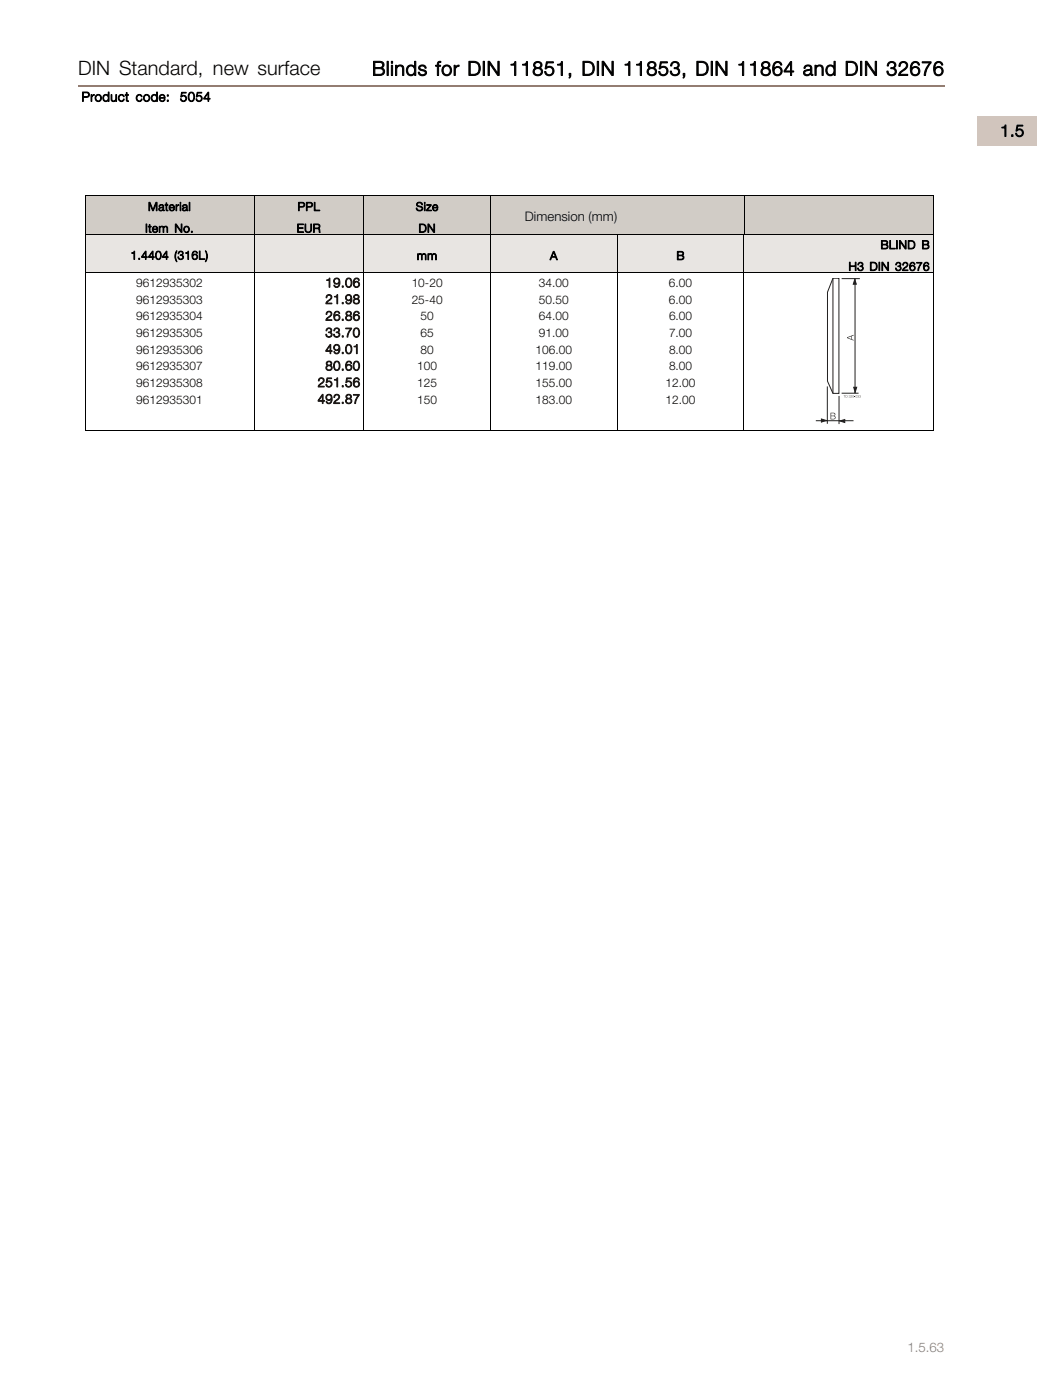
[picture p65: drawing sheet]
<svg xmlns="http://www.w3.org/2000/svg" width="220mm" height="297mm" viewBox="0 0 220 297" stroke-linecap="round" stroke-linejoin="round" font-family="sans-serif">
<defs><g id="words">
<g font-size="4.2">
<text x="16.6" y="16">DIN Standard, new surface</text>
<text x="78.9" y="16">Blinds for DIN 11851, DIN 11853, DIN 11864 and DIN 32676</text>
</g>
<text font-size="3.5" x="212.1" y="29">1.5</text>
<g font-size="2.8">
<text x="17.3" y="21.5">Product code:</text>
<text x="38.2" y="21.5">5054</text>
<text x="111.3" y="46.9">Dimension (mm)</text>
</g>
<g font-size="2.8" fill="#1c1714">
<text x="69" y="61">19.06</text>
<text x="69" y="64.5">21.98</text>
<text x="69" y="68">26.86</text>
<text x="69" y="71.6">33.70</text>
<text x="69" y="75.1">49.01</text>
<text x="67.4" y="82.1">251.56</text>
<text x="69" y="78.6">80.60</text>
<text x="67.4" y="85.7">492.87</text>
</g>
<text font-size="2.8" fill="#937d72" x="192.4" y="287">1.5.63</text>
<g font-size="2.5">
<text x="31.4" y="44.7">Material</text>
<text x="63.1" y="44.7">PPL</text>
<text x="88.2" y="44.7">Size</text>
<text x="30.8" y="49.3">Item No.</text>
<text x="62.9" y="49.3">EUR</text>
<text x="88.8" y="49.3">DN</text>
<text x="186.8" y="52.8">BLIND B</text>
<text x="27.7" y="55.1">1.4404 (316L)</text>
<text x="88.4" y="55.2">mm</text>
<text x="116.6" y="55.2">A</text>
<text x="143.5" y="55.2">B</text>
<text x="180" y="57.4">H3 DIN 32676</text>
<text x="28.9" y="61">9612935302</text>
<text x="28.9" y="64.5">9612935303</text>
<text x="87.3" y="61">10-20</text>
<text x="87.3" y="64.5">25-40</text>
<text x="114.3" y="61">34.00</text>
<text x="114.3" y="64.5">50.50</text>
<text x="141.9" y="61">6.00</text>
<text x="141.9" y="64.5">6.00</text>
<text x="28.9" y="68">9612935304</text>
<text x="28.9" y="71.6">9612935305</text>
<text x="89.2" y="68">50</text>
<text x="89.2" y="71.6">65</text>
<text x="114.3" y="68">64.00</text>
<text x="114.3" y="71.6">91.00</text>
<text x="141.9" y="68">6.00</text>
<text x="141.9" y="71.6">7.00</text>
<text x="28.9" y="75.1">9612935306</text>
<text x="89.2" y="75.1">80</text>
<text x="113.6" y="75.1">106.00</text>
<text x="141.9" y="75.1">8.00</text>
<text x="28.9" y="78.6">9612935307</text>
<text x="28.9" y="82.1">9612935308</text>
<text x="88.5" y="78.6">100</text>
<text x="88.5" y="82.1">125</text>
<text x="113.6" y="82.1">155.00</text>
<text x="113.6" y="78.6">119.00</text>
<text x="141.2" y="82.1">12.00</text>
<text x="141.9" y="78.6">8.00</text>
<text x="28.9" y="85.7">9612935301</text>
<text x="88.5" y="85.7">150</text>
<text x="113.6" y="85.7">183.00</text>
<text x="141.2" y="85.7">12.00</text>
</g>
</g></defs>
<path d="M16.6 18.3h183.7" fill="none" stroke="#937d72" stroke-width=".36"/>
<path d="M207.2 24.7h12.8v6.2h-12.8z" fill="#d1c5bd"/>
<g fill="#d1ccc6">
<path d="M18 41.6h59.2v8.1h-59.2z"/>
<path d="M77.2 41.6h120.7v8.1h-120.7z"/>
</g>
<path d="M53.9 41.5v8.2M77.2 41.5v8.2M104 41.5v8.2M157.8 41.5v8.2M197.9 41.5v8.2M198 41.6h-180v8.1" fill="none" stroke="#000" stroke-width=".21"/>
<g fill="#e8e5e2">
<path d="M18 49.7h59.2v8.1h-59.2z"/>
<path d="M77.2 49.7h80.6v8.1h-80.6z"/>
<path d="M157.8 49.7h40.1v8.1h-40.1z"/>
</g>
<path d="M18 57.8h180M53.9 49.7v36.3M77.2 49.7v36.3M104 49.7v36.3M130.9 49.7v36.3M157.8 49.7v36.3M197.9 49.7v36.3M198 49.7h-180v36.3" fill="none" stroke="#000" stroke-width=".21"/>
<path d="M176.6 59.1v24.4M176.6 59.1h1.3v24.4h-1.3l-1.1-2.6v-18.9zM178.5 59.1h3.9M181.3 59.3v24.2M173 89.3h8M175.5 82v8M177.9 84v6M178.5 83.5h3.6" fill="none" stroke="#231f20" stroke-width=".21"/>
<path d="M177.9 89.3l1.3-.4v.8z" fill="#231f20"/>
<path d="M179.2 88.9v.8l-1.3-.4" fill="none" stroke="#231f20" stroke-width=".21"/>
<path d="M174.2 88.9l1.2 .4-1.2 .4z" fill="#231f20"/>
<path d="M175.4 89.3l-1.2-.4v.8" fill="none" stroke="#231f20" stroke-width=".21"/>
<path d="M179.6 71.6l1.4-.5v.1l-.4 .2v.6l.4 .2v.1l-1.4-.6zM179.8 71.7l.7 .3v-.6z" fill="#231f20"/>
<path d="M180.9 82.2h.8l-.4 1.2z" fill="#231f20"/>
<path d="M180.9 82.2h.8l-.4 1.2" fill="none" stroke="#231f20" stroke-width=".21"/>
<path d="M181.3 59.1l.4 1.2h-.7z" fill="#231f20"/>
<path d="M181.3 59.1l-.3 1.2h.7" fill="none" stroke="#231f20" stroke-width=".21"/>
<g fill="#231f20">
<path d="M178.9 83.9h.4h-.2v.5v-.5z"/>
<path d="M180.1 83.9a.21 .21 0 0 1 .2 .3 .21 .21 0 0 1-.3 .2v-.2l.2 .2 .1-.1-.2-.1 .2-.2-.3 .1z"/>
<path d="M180.4 83.9a.19 .19 0 0 1 .3 .2 .19 .19 0 0 1-.2 .2l.2 .1-.3-.1a.21 .21 0 0 0 .2-.1 .21 .21 0 0 0-.1-.3l-.1 .2z"/>
<path d="M181.2 84.2h.2z"/>
<path d="M181.9 83.9a.21 .21 0 0 1 .2 .3 .21 .21 0 0 1-.2 .2l-.1-.2 .2 .2 .1-.1-.1-.1 .1-.2-.3 .1z"/>
<path d="M182.3 83.9a.21 .21 0 0 1 .2 .3 .21 .21 0 0 1-.2 .2l-.1-.2 .2 .2 .1-.1-.1-.1 .1-.2-.3 .1z"/>
<path d="M176.1 87.6h.6a.35 .35 0 0 1 .4 .2 .35 .35 0 0 1-.2 .5 .39 .39 0 0 1 .3 .4 .39 .39 0 0 1-.5 .3h-.6zM176.3 87.7v.5l.7-.1-.1-.4zM176.3 88.3v.6l.8-.1-.2-.4z"/>
<path d="M179.4 83.9l.3 .1v.3l-.3 .1zM179.4 83.9v.4h.2v-.3z"/>
<path d="M180.7 84.1a.25 .25 0 0 1 .5 0 .25 .25 0 0 1-.5 0zM180.8 84.1a.18 .18 0 0 0 .3 0 .18 .18 0 0 0-.3 0z"/>
<path d="M181.4 84.1a.22 .22 0 0 1 .4 0 .22 .22 0 0 1-.4 0zM181.4 84.1a.2 .2 0 0 0 .4 0 .2 .2 0 0 0-.4 0z"/>
</g>
<path d="M18 91.3h180M18 86v5.3M53.9 86v5.3M77.2 86v5.3M104 86v5.3M130.9 86v5.3M157.8 86v5.3M197.9 86v5.3" fill="none" stroke="#000" stroke-width=".21"/>
<use href="#words"/>
</svg>
